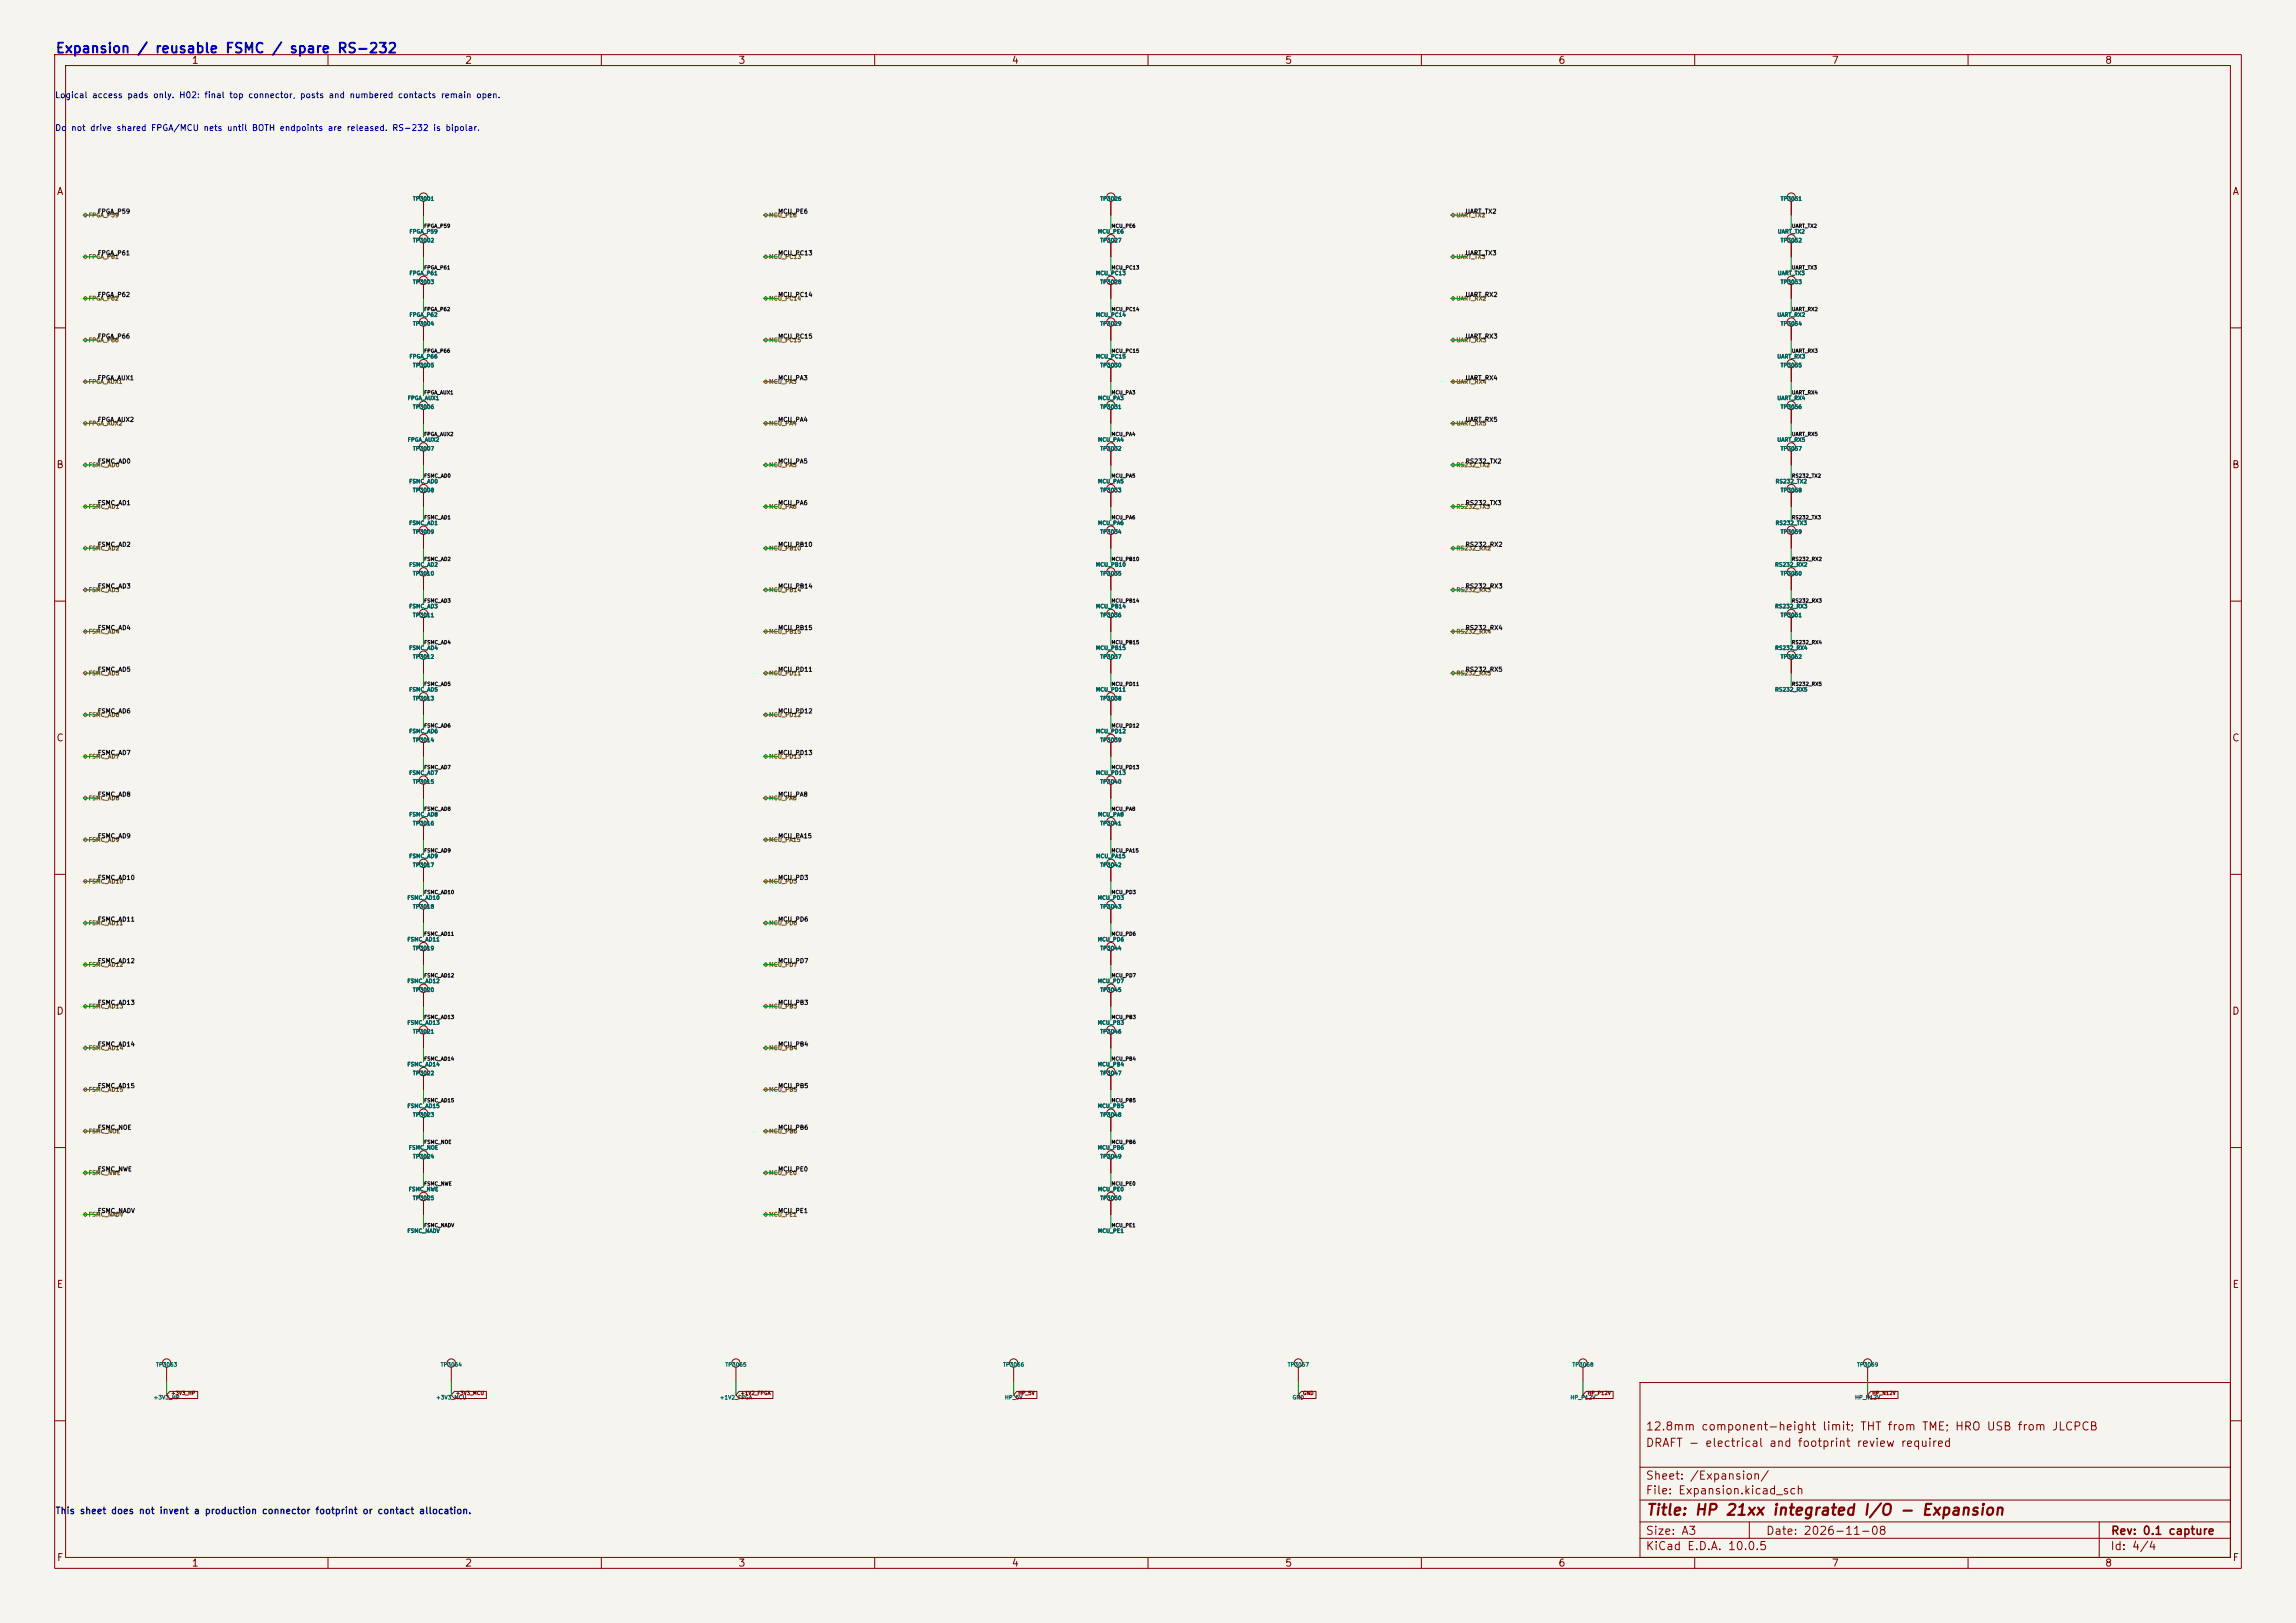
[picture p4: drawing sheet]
<svg xmlns="http://www.w3.org/2000/svg" width="420mm" height="297mm" viewBox="0 0 420 297" stroke-linecap="round" stroke-linejoin="round" font-family="sans-serif">
<defs><g id="words">
<text font-size="2" fill="#840000" x="301" y="277.8">Title: HP 21xx integrated I/O - Expansion</text>
<text font-size="1.8" fill="#0000c2" x="10.1" y="10.2">Expansion / reusable FSMC / spare RS-232</text>
<g font-size="1.5" fill="#840000">
<text x="300.9" y="262.1">12.8mm component-height limit; THT from TME; HRO USB from JLCPCB</text>
<text x="300.9" y="265.1">DRAFT - electrical and footprint review required</text>
<text x="300.9" y="273.8">File: Expansion.kicad_sch</text>
<text x="300.9" y="271.1">Sheet: /Expansion/</text>
<text x="300.9" y="281.2">Size: A3</text>
<text x="322.9" y="281.2">Date: 2026-11-08</text>
<text x="386" y="281.2">Rev: 0.1 capture</text>
<text x="300.9" y="284">KiCad E.D.A. 10.0.5</text>
<text x="385.9" y="284">Id: 4/4</text>
</g>
<g font-size="1.3" fill="#840000">
<text x="35" y="12">1</text>
<text x="85" y="12">2</text>
<text x="135" y="12">3</text>
<text x="185" y="12">4</text>
<text x="235" y="12">5</text>
<text x="285" y="12">6</text>
<text x="335" y="12">7</text>
<text x="385" y="12">8</text>
<text x="10.3" y="36">A</text>
<text x="408.3" y="36">A</text>
<text x="10.2" y="86">B</text>
<text x="408.2" y="86">B</text>
<text x="10.2" y="136">C</text>
<text x="408.2" y="136">C</text>
<text x="10.2" y="186">D</text>
<text x="408.2" y="186">D</text>
<text x="10.3" y="236">E</text>
<text x="408.3" y="236">E</text>
<text x="10.3" y="286">F</text>
<text x="35" y="287">1</text>
<text x="85" y="287">2</text>
<text x="135" y="287">3</text>
<text x="185" y="287">4</text>
<text x="235" y="287">5</text>
<text x="285" y="287">6</text>
<text x="335" y="287">7</text>
<text x="385" y="287">8</text>
<text x="408.3" y="286">F</text>
</g>
<text font-size="1.2" fill="#0000c2" x="10" y="277.4">This sheet does not invent a production connector footprint or contact allocation.</text>
<g font-size="1.1" fill="#0000c2">
<text x="10" y="18.2">Logical access pads only. H02: final top connector, posts and numbered contacts remain open.</text>
<text x="10" y="24.2">Do</text>
<text x="12.9" y="24.2">not drive shared FPGA/MCU nets until BOTH endpoints are released. RS-232 is bipolar.</text>
</g>
<g font-size=".8" fill="#725600">
<text x="16.1" y="39.9">FPGA_P59</text>
<text x="140.6" y="39.9">MCU_PE6</text>
<text x="266.3" y="39.9">UART_TX2</text>
<text x="16.1" y="47.6">FPGA_P61</text>
<text x="140.6" y="47.6">MCU_PC13</text>
<text x="266.3" y="47.6">UART_TX3</text>
<text x="16.1" y="55.2">FPGA_P62</text>
<text x="140.6" y="55.2">MCU_PC14</text>
<text x="266.3" y="55.2">UART_RX2</text>
<text x="16.1" y="62.8">FPGA_P66</text>
<text x="140.6" y="62.8">MCU_PC15</text>
<text x="266.3" y="62.8">UART_RX3</text>
<text x="16.1" y="70.4">FPGA_AUX1</text>
<text x="140.6" y="70.4">MCU_PA3</text>
<text x="266.3" y="70.4">UART_RX4</text>
<text x="16.1" y="78">FPGA_AUX2</text>
<text x="140.6" y="78">MCU_PA4</text>
<text x="266.3" y="78">UART_RX5</text>
<text x="16.1" y="85.7">FSMC_AD0</text>
<text x="140.6" y="85.7">MCU_PA5</text>
<text x="266.3" y="85.7">RS232_TX2</text>
<text x="16.1" y="93.3">FSMC_AD1</text>
<text x="140.6" y="93.3">MCU_PA6</text>
<text x="266.3" y="93.3">RS232_TX3</text>
<text x="16.1" y="100.9">FSMC_AD2</text>
<text x="140.6" y="100.9">MCU_PB10</text>
<text x="266.3" y="100.9">RS232_RX2</text>
<text x="16.1" y="108.5">FSMC_AD3</text>
<text x="140.6" y="108.5">MCU_PB14</text>
<text x="266.3" y="108.5">RS232_RX3</text>
<text x="16.1" y="116.1">FSMC_AD4</text>
<text x="140.6" y="116.1">MCU_PB15</text>
<text x="266.3" y="116.1">RS232_RX4</text>
<text x="16.1" y="123.8">FSMC_AD5</text>
<text x="140.6" y="123.8">MCU_PD11</text>
<text x="266.3" y="123.8">RS232_RX5</text>
<text x="16.1" y="131.4">FSMC_AD6</text>
<text x="140.6" y="131.4">MCU_PD12</text>
<text x="16.1" y="139">FSMC_AD7</text>
<text x="140.6" y="139">MCU_PD13</text>
<text x="16.1" y="146.6">FSMC_AD8</text>
<text x="140.6" y="146.6">MCU_PA8</text>
<text x="16.1" y="154.2">FSMC_AD9</text>
<text x="140.6" y="154.2">MCU_PA15</text>
<text x="16.1" y="161.9">FSMC_AD10</text>
<text x="140.6" y="161.9">MCU_PD3</text>
<text x="16.1" y="169.5">FSMC_AD11</text>
<text x="140.6" y="169.5">MCU_PD6</text>
<text x="16.1" y="177.1">FSMC_AD12</text>
<text x="140.6" y="177.1">MCU_PD7</text>
<text x="16.1" y="184.7">FSMC_AD13</text>
<text x="140.6" y="184.7">MCU_PB3</text>
<text x="16.1" y="192.3">FSMC_AD14</text>
<text x="140.6" y="192.3">MCU_PB4</text>
<text x="16.1" y="200">FSMC_AD15</text>
<text x="140.6" y="200">MCU_PB5</text>
<text x="16.1" y="207.6">FSMC_NOE</text>
<text x="140.6" y="207.6">MCU_PB6</text>
<text x="16.1" y="215.2">FSMC_NWE</text>
<text x="140.6" y="215.2">MCU_PE0</text>
<text x="16.1" y="222.8">FSMC_NADV</text>
<text x="140.6" y="222.8">MCU_PE1</text>
</g>
<g font-size=".8" fill="#0f0f0f">
<text x="17.8" y="39.3">FPGA_P59</text>
<text x="142.3" y="39.3">MCU_PE6</text>
<text x="268" y="39.3">UART_TX2</text>
<text x="17.8" y="46.9">FPGA_P61</text>
<text x="142.3" y="46.9">MCU_PC13</text>
<text x="268" y="46.9">UART_TX3</text>
<text x="17.8" y="54.5">FPGA_P62</text>
<text x="142.3" y="54.5">MCU_PC14</text>
<text x="268" y="54.5">UART_RX2</text>
<text x="17.8" y="62.1">FPGA_P66</text>
<text x="142.3" y="62.1">MCU_PC15</text>
<text x="268" y="62.1">UART_RX3</text>
<text x="17.8" y="69.8">FPGA_AUX1</text>
<text x="142.3" y="69.8">MCU_PA3</text>
<text x="268" y="69.8">UART_RX4</text>
<text x="17.8" y="77.4">FPGA_AUX2</text>
<text x="142.3" y="77.4">MCU_PA4</text>
<text x="268" y="77.4">UART_RX5</text>
<text x="17.8" y="85">FSMC_AD0</text>
<text x="142.3" y="85">MCU_PA5</text>
<text x="268" y="85">RS232_TX2</text>
<text x="17.8" y="92.6">FSMC_AD1</text>
<text x="142.3" y="92.6">MCU_PA6</text>
<text x="268" y="92.6">RS232_TX3</text>
<text x="17.8" y="100.2">FSMC_AD2</text>
<text x="142.3" y="100.2">MCU_PB10</text>
<text x="268" y="100.2">RS232_RX2</text>
<text x="17.8" y="107.9">FSMC_AD3</text>
<text x="142.3" y="107.9">MCU_PB14</text>
<text x="268" y="107.9">RS232_RX3</text>
<text x="17.8" y="115.5">FSMC_AD4</text>
<text x="142.3" y="115.5">MCU_PB15</text>
<text x="268" y="115.5">RS232_RX4</text>
<text x="17.8" y="123.1">FSMC_AD5</text>
<text x="142.3" y="123.1">MCU_PD11</text>
<text x="268" y="123.1">RS232_RX5</text>
<text x="17.8" y="130.7">FSMC_AD6</text>
<text x="142.3" y="130.7">MCU_PD12</text>
<text x="17.8" y="138.3">FSMC_AD7</text>
<text x="142.3" y="138.3">MCU_PD13</text>
<text x="17.8" y="146">FSMC_AD8</text>
<text x="142.3" y="146">MCU_PA8</text>
<text x="17.8" y="153.6">FSMC_AD9</text>
<text x="142.3" y="153.6">MCU_PA15</text>
<text x="17.8" y="161.2">FSMC_AD10</text>
<text x="142.3" y="161.2">MCU_PD3</text>
<text x="17.8" y="168.8">FSMC_AD11</text>
<text x="142.3" y="168.8">MCU_PD6</text>
<text x="17.8" y="176.4">FSMC_AD12</text>
<text x="142.3" y="176.4">MCU_PD7</text>
<text x="17.8" y="184.1">FSMC_AD13</text>
<text x="142.3" y="184.1">MCU_PB3</text>
<text x="17.8" y="191.7">FSMC_AD14</text>
<text x="142.3" y="191.7">MCU_PB4</text>
<text x="17.8" y="199.3">FSMC_AD15</text>
<text x="142.3" y="199.3">MCU_PB5</text>
<text x="17.8" y="206.9">FSMC_NOE</text>
<text x="142.3" y="206.9">MCU_PB6</text>
<text x="17.8" y="214.5">FSMC_NWE</text>
<text x="142.3" y="214.5">MCU_PE0</text>
<text x="17.8" y="222.2">FSMC_NADV</text>
<text x="142.3" y="222.2">MCU_PE1</text>
</g>
<g font-size=".7" fill="#006464">
<text x="75.4" y="36.9">TP3001</text>
<text x="201.2" y="36.9">TP3026</text>
<text x="325.6" y="36.9">TP3051</text>
<text x="74.8" y="42.9">FPGA_P59</text>
<text x="75.4" y="44.5">TP3002</text>
<text x="200.7" y="42.9">MCU_PE6</text>
<text x="201.2" y="44.5">TP3027</text>
<text x="325.1" y="42.9">UART_TX2</text>
<text x="325.6" y="44.5">TP3052</text>
<text x="74.8" y="50.5">FPGA_P61</text>
<text x="75.4" y="52.1">TP3003</text>
<text x="200.4" y="50.5">MCU_PC13</text>
<text x="201.2" y="52.1">TP3028</text>
<text x="325.1" y="50.5">UART_TX3</text>
<text x="325.6" y="52.1">TP3053</text>
<text x="74.8" y="58.1">FPGA_P62</text>
<text x="75.4" y="59.8">TP3004</text>
<text x="200.4" y="58.1">MCU_PC14</text>
<text x="201.2" y="59.8">TP3029</text>
<text x="325" y="58.1">UART_RX2</text>
<text x="325.6" y="59.8">TP3054</text>
<text x="74.8" y="65.8">FPGA_P66</text>
<text x="200.4" y="65.8">MCU_PC15</text>
<text x="325" y="65.8">UART_RX3</text>
<text x="75.4" y="67.4">TP3005</text>
<text x="201.2" y="67.4">TP3030</text>
<text x="325.6" y="67.4">TP3055</text>
<text x="74.5" y="73.4">FPGA_AUX1</text>
<text x="75.4" y="75">TP3006</text>
<text x="200.8" y="73.4">MCU_PA3</text>
<text x="201.2" y="75">TP3031</text>
<text x="325" y="73.4">UART_RX4</text>
<text x="325.6" y="75">TP3056</text>
<text x="74.5" y="81">FPGA_AUX2</text>
<text x="75.4" y="82.6">TP3007</text>
<text x="200.8" y="81">MCU_PA4</text>
<text x="201.2" y="82.6">TP3032</text>
<text x="325" y="81">UART_RX5</text>
<text x="325.6" y="82.6">TP3057</text>
<text x="74.8" y="88.6">FSMC_AD0</text>
<text x="200.8" y="88.6">MCU_PA5</text>
<text x="324.7" y="88.6">RS232_TX2</text>
<text x="75.4" y="90.2">TP3008</text>
<text x="201.2" y="90.2">TP3033</text>
<text x="325.6" y="90.2">TP3058</text>
<text x="74.8" y="96.2">FSMC_AD1</text>
<text x="75.4" y="97.9">TP3009</text>
<text x="200.8" y="96.2">MCU_PA6</text>
<text x="201.2" y="97.9">TP3034</text>
<text x="324.7" y="96.2">RS232_TX3</text>
<text x="325.6" y="97.9">TP3059</text>
<text x="74.8" y="103.9">FSMC_AD2</text>
<text x="75.4" y="105.5">TP3010</text>
<text x="200.4" y="103.9">MCU_PB10</text>
<text x="201.2" y="105.5">TP3035</text>
<text x="324.6" y="103.9">RS232_RX2</text>
<text x="325.6" y="105.5">TP3060</text>
<text x="74.8" y="111.5">FSMC_AD3</text>
<text x="75.4" y="113.1">TP3011</text>
<text x="200.4" y="111.5">MCU_PB14</text>
<text x="201.2" y="113.1">TP3036</text>
<text x="324.6" y="111.5">RS232_RX3</text>
<text x="325.6" y="113.1">TP3061</text>
<text x="74.8" y="119.1">FSMC_AD4</text>
<text x="200.4" y="119.1">MCU_PB15</text>
<text x="324.6" y="119.1">RS232_RX4</text>
<text x="75.4" y="120.7">TP3012</text>
<text x="201.2" y="120.7">TP3037</text>
<text x="325.6" y="120.7">TP3062</text>
<text x="74.8" y="126.7">FSMC_AD5</text>
<text x="75.4" y="128.3">TP3013</text>
<text x="200.4" y="126.7">MCU_PD11</text>
<text x="201.2" y="128.3">TP3038</text>
<text x="324.6" y="126.7">RS232_RX5</text>
<text x="74.8" y="134.3">FSMC_AD6</text>
<text x="75.4" y="136">TP3014</text>
<text x="200.4" y="134.3">MCU_PD12</text>
<text x="201.2" y="136">TP3039</text>
<text x="74.8" y="142">FSMC_AD7</text>
<text x="75.4" y="143.6">TP3015</text>
<text x="200.4" y="142">MCU_PD13</text>
<text x="201.2" y="143.6">TP3040</text>
<text x="74.8" y="149.6">FSMC_AD8</text>
<text x="200.8" y="149.6">MCU_PA8</text>
<text x="75.4" y="151.2">TP3016</text>
<text x="201.2" y="151.2">TP3041</text>
<text x="74.8" y="157.2">FSMC_AD9</text>
<text x="75.4" y="158.8">TP3017</text>
<text x="200.4" y="157.2">MCU_PA15</text>
<text x="201.2" y="158.8">TP3042</text>
<text x="74.4" y="164.8">FSMC_AD10</text>
<text x="75.4" y="166.4">TP3018</text>
<text x="200.7" y="164.8">MCU_PD3</text>
<text x="201.2" y="166.4">TP3043</text>
<text x="74.4" y="172.4">FSMC_AD11</text>
<text x="200.7" y="172.4">MCU_PD6</text>
<text x="75.4" y="174.1">TP3019</text>
<text x="201.2" y="174.1">TP3044</text>
<text x="74.4" y="180.1">FSMC_AD12</text>
<text x="75.4" y="181.7">TP3020</text>
<text x="200.7" y="180.1">MCU_PD7</text>
<text x="201.2" y="181.7">TP3045</text>
<text x="74.4" y="187.7">FSMC_AD13</text>
<text x="75.4" y="189.3">TP3021</text>
<text x="200.7" y="187.7">MCU_PB3</text>
<text x="201.2" y="189.3">TP3046</text>
<text x="74.4" y="195.3">FSMC_AD14</text>
<text x="75.4" y="196.9">TP3022</text>
<text x="200.7" y="195.3">MCU_PB4</text>
<text x="201.2" y="196.9">TP3047</text>
<text x="74.4" y="202.9">FSMC_AD15</text>
<text x="200.7" y="202.9">MCU_PB5</text>
<text x="75.4" y="204.5">TP3023</text>
<text x="201.2" y="204.5">TP3048</text>
<text x="74.7" y="210.5">FSMC_NOE</text>
<text x="75.4" y="212.2">TP3024</text>
<text x="200.7" y="210.5">MCU_PB6</text>
<text x="201.2" y="212.2">TP3049</text>
<text x="74.7" y="218.2">FSMC_NWE</text>
<text x="75.4" y="219.8">TP3025</text>
<text x="200.7" y="218.2">MCU_PE0</text>
<text x="201.2" y="219.8">TP3050</text>
<text x="74.4" y="225.8">FSMC_NADV</text>
<text x="200.7" y="225.8">MCU_PE1</text>
<text x="28.5" y="250.3">TP3063</text>
<text x="80.5" y="250.3">TP3064</text>
<text x="132.6" y="250.3">TP3065</text>
<text x="183.4" y="250.3">TP3066</text>
<text x="235.5" y="250.3">TP3067</text>
<text x="287.5" y="250.3">TP3068</text>
<text x="339.6" y="250.3">TP3069</text>
<text x="28" y="256.3">+3V3_HP</text>
<text x="79.7" y="256.3">+3V3_MCU</text>
<text x="131.6" y="256.3">+1V2_FPGA</text>
<text x="183.7" y="256.3">HP_5V</text>
<text x="236.4" y="256.3">GND</text>
<text x="287.2" y="256.3">HP_P12V</text>
<text x="339.2" y="256.3">HP_N12V</text>
</g>
<g font-size=".7" fill="#0f0f0f">
<text x="77.5" y="41.8">FPGA_P59</text>
<text x="203.2" y="41.8">MCU_PE6</text>
<text x="327.7" y="41.8">UART_TX2</text>
<text x="77.5" y="49.5">FPGA_P61</text>
<text x="203.2" y="49.5">MCU_PC13</text>
<text x="327.7" y="49.5">UART_TX3</text>
<text x="77.5" y="57.1">FPGA_P62</text>
<text x="203.2" y="57.1">MCU_PC14</text>
<text x="327.7" y="57.1">UART_RX2</text>
<text x="77.5" y="64.7">FPGA_P66</text>
<text x="203.2" y="64.7">MCU_PC15</text>
<text x="327.7" y="64.7">UART_RX3</text>
<text x="77.5" y="72.3">FPGA_AUX1</text>
<text x="203.2" y="72.3">MCU_PA3</text>
<text x="327.7" y="72.3">UART_RX4</text>
<text x="77.5" y="79.9">FPGA_AUX2</text>
<text x="203.2" y="79.9">MCU_PA4</text>
<text x="327.7" y="79.9">UART_RX5</text>
<text x="77.5" y="87.6">FSMC_AD0</text>
<text x="203.2" y="87.6">MCU_PA5</text>
<text x="327.7" y="87.6">RS232_TX2</text>
<text x="77.5" y="95.2">FSMC_AD1</text>
<text x="203.2" y="95.2">MCU_PA6</text>
<text x="327.7" y="95.2">RS232_TX3</text>
<text x="77.5" y="102.8">FSMC_AD2</text>
<text x="203.2" y="102.8">MCU_PB10</text>
<text x="327.7" y="102.8">RS232_RX2</text>
<text x="77.5" y="110.4">FSMC_AD3</text>
<text x="203.2" y="110.4">MCU_PB14</text>
<text x="327.7" y="110.4">RS232_RX3</text>
<text x="77.5" y="118">FSMC_AD4</text>
<text x="203.2" y="118">MCU_PB15</text>
<text x="327.7" y="118">RS232_RX4</text>
<text x="77.5" y="125.7">FSMC_AD5</text>
<text x="203.2" y="125.7">MCU_PD11</text>
<text x="327.7" y="125.7">RS232_RX5</text>
<text x="77.5" y="133.3">FSMC_AD6</text>
<text x="203.2" y="133.3">MCU_PD12</text>
<text x="77.5" y="140.9">FSMC_AD7</text>
<text x="203.2" y="140.9">MCU_PD13</text>
<text x="77.5" y="148.5">FSMC_AD8</text>
<text x="203.2" y="148.5">MCU_PA8</text>
<text x="77.5" y="156.1">FSMC_AD9</text>
<text x="203.2" y="156.1">MCU_PA15</text>
<text x="77.5" y="163.8">FSMC_AD10</text>
<text x="203.2" y="163.8">MCU_PD3</text>
<text x="77.5" y="171.4">FSMC_AD11</text>
<text x="203.2" y="171.4">MCU_PD6</text>
<text x="77.5" y="179">FSMC_AD12</text>
<text x="203.2" y="179">MCU_PD7</text>
<text x="77.5" y="186.6">FSMC_AD13</text>
<text x="203.2" y="186.6">MCU_PB3</text>
<text x="77.5" y="194.2">FSMC_AD14</text>
<text x="203.2" y="194.2">MCU_PB4</text>
<text x="77.5" y="201.9">FSMC_AD15</text>
<text x="203.2" y="201.9">MCU_PB5</text>
<text x="77.5" y="209.5">FSMC_NOE</text>
<text x="203.2" y="209.5">MCU_PB6</text>
<text x="77.5" y="217.1">FSMC_NWE</text>
<text x="203.2" y="217.1">MCU_PE0</text>
<text x="77.5" y="224.7">FSMC_NADV</text>
<text x="203.2" y="224.7">MCU_PE1</text>
</g>
<g font-size=".7" fill="#840000">
<text x="31.2" y="255.4">+3V3_HP</text>
<text x="83.3" y="255.4">+3V3_MCU</text>
<text x="135.4" y="255.4">+1V2_FPGA</text>
<text x="186.2" y="255.4">HP_5V</text>
<text x="238.3" y="255.4">GND</text>
<text x="290.3" y="255.4">HP_P12V</text>
<text x="342.4" y="255.4">HP_N12V</text>
</g>
</g></defs>
<path d="M0 0h420v297h-420z" fill="#f5f4ef" stroke="#f5f4ef" stroke-width=".18"/>
<g fill="none" stroke="#840000" stroke-width=".18">
<path d="M10 10h400v277h-400zM12 12h396v273h-396zM60 10v2M110 10v2M160 10v2M210 10v2M260 10v2M310 10v2M360 10v2M77.5 36.8v2.6M203.2 36.8v2.6M327.7 36.8v2.6"/>
<path d="M77.5 44.5v2.5M77.5 52.1v2.5M77.5 59.7v2.5M203.2 44.5v2.5M203.2 52.1v2.5M203.2 59.7v2.5M327.7 44.5v2.5M327.7 52.1v2.5M327.7 59.7v2.5M10 60h2M77.5 67.3v2.6M77.5 74.9v2.6"/>
<path d="M203.2 67.3v2.6M203.2 74.9v2.6M327.7 67.3v2.6M327.7 74.9v2.6M408 60h2M77.5 82.6v2.5M77.5 90.2v2.5M77.5 97.8v2.5M203.2 82.6v2.5M203.2 90.2v2.5M203.2 97.8v2.5M327.7 82.6v2.5"/>
<path d="M327.7 90.2v2.5M327.7 97.8v2.5M10 110h2M77.5 105.4v2.6M77.5 113v2.6M203.2 105.4v2.6M203.2 113v2.6M327.7 105.4v2.6M327.7 113v2.6M408 110h2M77.5 120.7v2.5M77.5 128.3v2.5"/>
<path d="M77.5 135.9v2.5M203.2 120.7v2.5M203.2 128.3v2.5M203.2 135.9v2.5M327.7 120.7v2.5M10 160h2M77.5 143.5v2.6M77.5 151.1v2.6M77.5 158.8v2.5M203.2 143.5v2.6M203.2 151.1v2.6M203.2 158.8v2.5"/>
<path d="M408 160h2M77.5 166.4v2.5M77.5 174v2.5M203.2 166.4v2.5M203.2 174v2.5M77.5 181.6v2.6M77.5 189.2v2.6M77.5 196.9v2.5M203.2 181.6v2.6M203.2 189.2v2.6M203.2 196.9v2.5M10 210h2"/>
<path d="M77.5 204.5v2.5M77.5 212.1v2.5M77.5 219.7v2.5M203.2 204.5v2.5M203.2 212.1v2.5M203.2 219.7v2.5M408 210h2M30.5 250.2v2.5M31 254.6h5.2v1.3h-5.2l-.5-.6zM82.5 250.2v2.5M83.1 254.6h5.9v1.3h-5.9l-.6-.6zM134.6 250.2v2.5"/>
<path d="M135.2 254.6h6.2v1.3h-6.2l-.6-.6zM185.4 250.2v2.5M186 254.6h3.7v1.3h-3.7l-.6-.6zM237.5 250.2v2.5M238.1 254.6h2.6v1.3h-2.6l-.6-.6zM289.6 250.2v2.5M290.1 254.6h5v1.3h-5l-.5-.6zM300 253h108v32h-108zM341.6 250.2v2.5M342.2 254.6h5v1.3h-5l-.6-.6zM10 260h2M300 278.5h108"/>
<path d="M300 274.5h108M300 268.5h108M320 278.5v3M384 278.5v6.5M408 260h2M60 285v2M110 285v2M160 285v2M210 285v2M260 285v2M300 281.5h108M310 285v2"/>
<path d="M360 285v2"/>
<circle cx="77.5" cy="36.1" r=".76"/>
<circle cx="203.2" cy="36.1" r=".76"/>
<circle cx="327.7" cy="36.1" r=".76"/>
<circle cx="77.5" cy="58.9" r=".76"/>
<circle cx="77.5" cy="43.7" r=".76"/>
<circle cx="77.5" cy="51.3" r=".76"/>
<circle cx="203.2" cy="43.7" r=".76"/>
<circle cx="203.2" cy="58.9" r=".76"/>
<circle cx="203.2" cy="51.3" r=".76"/>
<circle cx="327.7" cy="43.7" r=".76"/>
<circle cx="327.7" cy="51.3" r=".76"/>
<circle cx="327.7" cy="58.9" r=".76"/>
<circle cx="77.5" cy="66.5" r=".76"/>
<circle cx="77.5" cy="74.2" r=".76"/>
<circle cx="203.2" cy="74.2" r=".76"/>
<circle cx="203.2" cy="66.5" r=".76"/>
<circle cx="327.7" cy="74.2" r=".76"/>
<circle cx="327.7" cy="66.5" r=".76"/>
<circle cx="77.5" cy="97" r=".76"/>
<circle cx="77.5" cy="89.4" r=".76"/>
<circle cx="77.5" cy="81.8" r=".76"/>
<circle cx="203.2" cy="81.8" r=".76"/>
<circle cx="203.2" cy="89.4" r=".76"/>
<circle cx="203.2" cy="97" r=".76"/>
<circle cx="327.7" cy="89.4" r=".76"/>
<circle cx="327.7" cy="81.8" r=".76"/>
<circle cx="327.7" cy="97" r=".76"/>
<circle cx="77.5" cy="119.9" r=".76"/>
<circle cx="77.5" cy="104.6" r=".76"/>
<circle cx="77.5" cy="112.3" r=".76"/>
<circle cx="203.2" cy="104.6" r=".76"/>
<circle cx="203.2" cy="119.9" r=".76"/>
<circle cx="203.2" cy="112.3" r=".76"/>
<circle cx="327.7" cy="119.9" r=".76"/>
<circle cx="327.7" cy="104.6" r=".76"/>
<circle cx="327.7" cy="112.3" r=".76"/>
<circle cx="77.5" cy="127.5" r=".76"/>
<circle cx="77.5" cy="135.1" r=".76"/>
<circle cx="203.2" cy="135.1" r=".76"/>
<circle cx="203.2" cy="127.5" r=".76"/>
<circle cx="77.5" cy="142.7" r=".76"/>
<circle cx="77.5" cy="158" r=".76"/>
<circle cx="77.5" cy="150.4" r=".76"/>
<circle cx="203.2" cy="158" r=".76"/>
<circle cx="203.2" cy="150.4" r=".76"/>
<circle cx="203.2" cy="142.7" r=".76"/>
<circle cx="77.5" cy="165.6" r=".76"/>
<circle cx="77.5" cy="173.2" r=".76"/>
<circle cx="203.2" cy="165.6" r=".76"/>
<circle cx="203.2" cy="173.2" r=".76"/>
<circle cx="77.5" cy="196.1" r=".76"/>
<circle cx="77.5" cy="180.8" r=".76"/>
<circle cx="77.5" cy="188.5" r=".76"/>
<circle cx="203.2" cy="188.5" r=".76"/>
<circle cx="203.2" cy="180.8" r=".76"/>
<circle cx="203.2" cy="196.1" r=".76"/>
<circle cx="77.5" cy="203.7" r=".76"/>
<circle cx="77.5" cy="211.3" r=".76"/>
<circle cx="77.5" cy="218.9" r=".76"/>
<circle cx="203.2" cy="218.9" r=".76"/>
<circle cx="203.2" cy="203.7" r=".76"/>
<circle cx="203.2" cy="211.3" r=".76"/>
<circle cx="30.5" cy="249.4" r=".76"/>
<circle cx="82.5" cy="249.4" r=".76"/>
<circle cx="134.6" cy="249.4" r=".76"/>
<circle cx="185.4" cy="249.4" r=".76"/>
<circle cx="237.5" cy="249.4" r=".76"/>
<circle cx="289.6" cy="249.4" r=".76"/>
<circle cx="341.6" cy="249.4" r=".76"/>
</g>
<g fill="none" stroke="#725600" stroke-width=".18">
<path d="M15.6 39l.4 .4-.4 .3-.4-.3zM140.1 39l.4 .4-.4 .3-.4-.3zM265.8 39l.4 .4-.4 .3-.4-.3zM15.6 46.6l.4 .4-.4 .4-.4-.4zM15.6 54.2l.4 .4-.4 .4-.4-.4zM140.1 54.2l.4 .4-.4 .4-.4-.4zM140.1 46.6l.4 .4-.4 .4-.4-.4zM265.4 54.6l.4-.4 .4 .4-.4 .4zM265.8 46.6l.4 .4-.4 .4-.4-.4zM15.6 69.5l.4 .4-.4 .3-.4-.3zM15.6 61.9l.4 .3-.4 .4-.4-.4zM15.6 77.1l.4 .4-.4 .3-.4-.3z"/>
<path d="M140.1 77.1l.4 .4-.4 .3-.4-.3zM140.1 69.5l.4 .4-.4 .3-.4-.3zM140.1 61.9l.4 .3-.4 .4-.4-.4zM265.4 77.5l.4-.4 .4 .4-.4 .3zM265.8 69.5l.4 .4-.4 .3-.4-.3zM265.8 61.9l.4 .3-.4 .4-.4-.4zM15.6 100l.4 .3-.4 .4-.4-.4zM15.6 92.3l.4 .4-.4 .4-.4-.4zM15.6 84.7l.4 .4-.4 .4-.4-.4zM140.1 100l.4 .3-.4 .4-.4-.4zM140.1 92.3l.4 .4-.4 .4-.4-.4zM140.1 84.7l.4 .4-.4 .4-.4-.4z"/>
<path d="M265.8 84.7l.4 .4-.4 .4-.4-.4zM265.8 92.3l.4 .4-.4 .4-.4-.4zM15.6 115.2l.4 .4-.4 .3-.4-.3zM15.6 107.6l.4 .4-.4 .3-.4-.3zM140.1 115.2l.4 .4-.4 .3-.4-.3zM140.1 107.6l.4 .4-.4 .3-.4-.3zM265.4 100.3l.4-.3 .4 .3-.4 .4zM265.8 107.6l.4 .4-.4 .3-.4-.3zM265.8 115.2l.4 .4-.4 .3-.4-.3zM15.2 138.4l.4-.3 .4 .3-.4 .4zM15.6 130.4l.4 .4-.4 .4-.4-.4zM15.6 122.8l.4 .4-.4 .4-.4-.4z"/>
<path d="M139.7 138.4l.4-.3 .4 .3-.4 .4zM140.1 130.4l.4 .4-.4 .4-.4-.4zM140.1 122.8l.4 .4-.4 .4-.4-.4zM265.4 123.2l.4-.4 .4 .4-.4 .4zM15.2 146.1l.4-.4 .4 .4-.4 .3zM15.2 153.7l.4-.4 .4 .4-.4 .3zM139.7 153.7l.4-.4 .4 .4-.4 .3zM139.7 146.1l.4-.4 .4 .4-.4 .3zM15.2 168.9l.4-.4 .4 .4-.4 .4zM15.2 161.3l.4-.4 .4 .4-.4 .4zM15.2 176.5l.4-.3 .4 .3-.4 .4zM139.7 161.3l.4-.4 .4 .4-.4 .4z"/>
<path d="M139.7 176.5l.4-.3 .4 .3-.4 .4zM139.7 168.9l.4-.4 .4 .4-.4 .4zM15.2 184.2l.4-.4 .4 .4-.4 .3zM15.2 191.8l.4-.4 .4 .4-.4 .3zM15.2 199.4l.4-.4 .4 .4-.4 .4zM139.7 199.4l.4-.4 .4 .4-.4 .4zM139.7 191.8l.4-.4 .4 .4-.4 .3zM139.7 184.2l.4-.4 .4 .4-.4 .3zM15.2 207l.4-.4 .4 .4-.4 .4zM15.6 214.3l.4 .3-.4 .4-.4-.4zM139.7 207l.4-.4 .4 .4-.4 .4zM140.1 214.3l.4 .3-.4 .4-.4-.4z"/>
<path d="M15.6 221.9l.4 .3-.4 .4-.4-.4zM140.1 221.9l.4 .3-.4 .4-.4-.4z"/>
</g>
<g fill="none" stroke="#009600" stroke-width=".18">
<path d="M15.2 39.4h2.6M77.5 39.4v2.5M139.7 39.4h2.5M203.2 39.4v2.5M265.4 39.4h2.6M327.7 39.4v2.5M15.2 47h2.6M15.2 54.6h2.6M77.5 47v2.5M77.5 54.6v2.6M139.7 47h2.5M139.7 54.6h2.5"/>
<path d="M203.2 47v2.5M203.2 54.6v2.6M265.4 47h2.6M265.4 54.6h2.6M327.7 47v2.5M327.7 54.6v2.6M15.2 69.9h2.6M15.2 77.5h2.6M15.2 62.2h2.6M77.5 62.2v2.6M77.5 69.9v2.5M77.5 77.5v2.5"/>
<path d="M139.7 69.9h2.5M139.7 77.5h2.5M139.7 62.2h2.5M203.2 62.2v2.6M203.2 69.9v2.5M203.2 77.5v2.5M265.4 69.9h2.6M265.4 77.5h2.6M265.4 62.2h2.6M327.7 62.2v2.6M327.7 69.9v2.5M327.7 77.5v2.5"/>
<path d="M15.2 85.1h2.6M15.2 92.7h2.6M77.5 85.1v2.5M77.5 92.7v2.6M139.7 85.1h2.5M139.7 92.7h2.5M203.2 85.1v2.5M203.2 92.7v2.6M265.4 85.1h2.6M265.4 92.7h2.6M327.7 85.1v2.5M327.7 92.7v2.6"/>
<path d="M15.2 115.6h2.6M15.2 108h2.6M15.2 100.3h2.6M77.5 100.3v2.6M77.5 108v2.5M77.5 115.6v2.5M139.7 115.6h2.5M139.7 108h2.5M139.7 100.3h2.5M203.2 100.3v2.6M203.2 108v2.5M203.2 115.6v2.5"/>
<path d="M265.4 115.6h2.6M265.4 108h2.6M265.4 100.3h2.6M327.7 100.3v2.6M327.7 108v2.5M327.7 115.6v2.5M15.2 138.4h2.6M15.2 130.8h2.6M15.2 123.2h2.6M77.5 123.2v2.5M77.5 130.8v2.6M77.5 138.4v2.6"/>
<path d="M139.7 138.4h2.5M139.7 130.8h2.5M139.7 123.2h2.5M203.2 123.2v2.5M203.2 130.8v2.6M203.2 138.4v2.6M265.4 123.2h2.6M327.7 123.2v2.5M15.2 153.7h2.6M15.2 146.1h2.6M77.5 146.1v2.5M77.5 153.7v2.5"/>
<path d="M139.7 153.7h2.5M139.7 146.1h2.5M203.2 146.1v2.5M203.2 153.7v2.5M15.2 161.3h2.6M15.2 168.9h2.6M15.2 176.5h2.6M77.5 161.3v2.5M77.5 168.9v2.6M77.5 176.5v2.6M139.7 161.3h2.5M139.7 168.9h2.5"/>
<path d="M139.7 176.5h2.5M203.2 161.3v2.5M203.2 168.9v2.6M203.2 176.5v2.6M15.2 184.2h2.6M15.2 191.8h2.6M15.2 199.4h2.6M77.5 184.2v2.5M77.5 191.8v2.5M77.5 199.4v2.5M139.7 184.2h2.5M139.7 191.8h2.5"/>
<path d="M139.7 199.4h2.5M203.2 184.2v2.5M203.2 191.8v2.5M203.2 199.4v2.5M15.2 207h2.6M15.2 214.6h2.6M77.5 207v2.6M77.5 214.6v2.6M139.7 207h2.5M139.7 214.6h2.5M203.2 207v2.6M203.2 214.6v2.6"/>
<path d="M15.2 222.2h2.6M77.5 222.2v2.6M139.7 222.2h2.5M203.2 222.2v2.6M30.5 252.7v2.6M82.5 252.7v2.6M134.6 252.7v2.6M185.4 252.7v2.6M237.5 252.7v2.6M289.6 252.7v2.6M341.6 252.7v2.6"/>
</g>
<use href="#words"/>
</svg>
